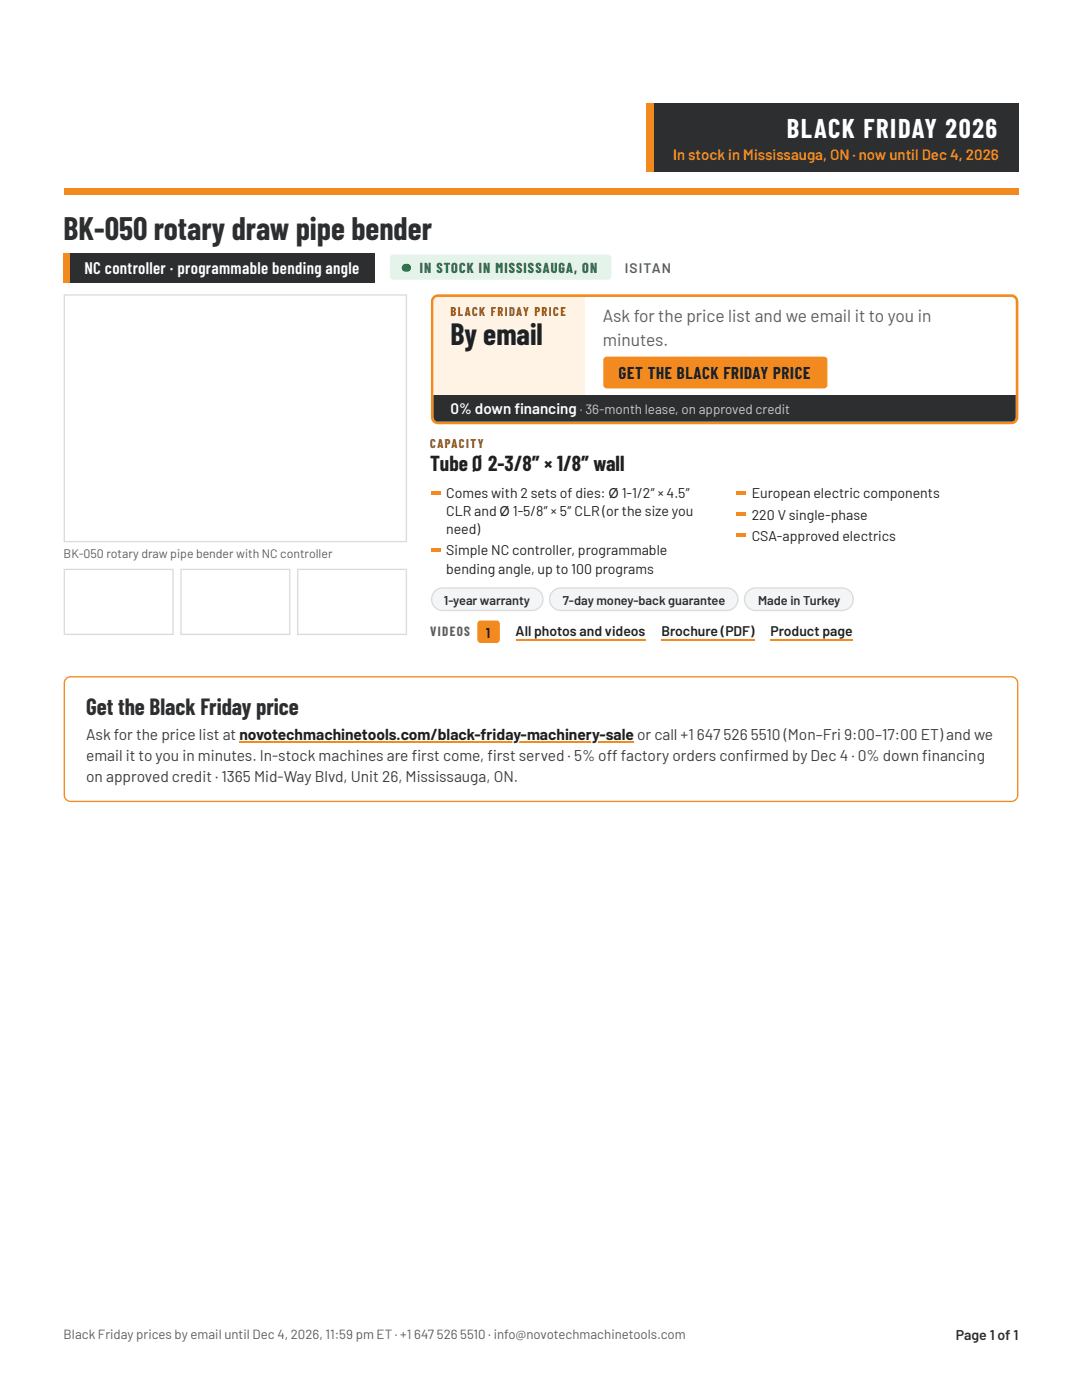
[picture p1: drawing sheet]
<svg xmlns="http://www.w3.org/2000/svg" width="216mm" height="279mm" viewBox="0 0 216 279" stroke-linecap="round" stroke-linejoin="round" font-family="sans-serif">
<defs><g id="words">
<text font-size="6.3" fill="#2d2e30" x="12.7" y="47.9">BK-050 rotary draw pipe bender</text>
<text font-size="6" fill="#1f2022" x="89.9" y="68.8">By email</text>
<text font-size="5.3" fill="#fff" x="157" y="27.5">BLACK FRIDAY 2026</text>
<text font-size="4.6" fill="#2d2e30" x="17.2" y="142.6">Get the Black Friday price</text>
<text font-size="4.2" fill="#1f2022" x="85.9" y="93.9">Tube Ø 2-3/8″ × 1/8″ wall</text>
<g font-size="3.5" fill="#5a5d62">
<text x="120.3" y="64.3">Ask for the price list and we email it to you in</text>
<text x="120.3" y="69.1">minutes.</text>
</g>
<text font-size="3.3" fill="#fff" x="16.8" y="54.8">NC controller · programmable bending angle</text>
<text font-size="3.3" fill="#1f2022" x="123.4" y="75.7">GET THE BLACK FRIDAY PRICE</text>
<g font-size="3.1" fill="#3b3d40">
<text x="17.2" y="147.6">Ask for the price list at novotechmachinetools.com/black-friday-machinery-sale or call +1</text>
<text x="139.1" y="147.6">647</text>
<text x="144.4" y="147.6">526</text>
<text x="149.8" y="147.6">5510 (Mon–Fri 9:00–17:00 ET) and we</text>
<text x="17.2" y="151.9">email it to you in minutes. In-stock machines are frst come, frst served · 5% off factory orders confrmed by Dec 4 · 0% down fnancing</text>
<text x="82.2" y="151.9">i</text>
<text x="97.3" y="151.9">i</text>
<text x="148.5" y="151.9">i</text>
<text x="184" y="151.9">i</text>
<text x="17.2" y="156.1">on approved credit · 1365 Mid-Way Blvd, Unit 26, Mississauga, ON.</text>
</g>
<text font-size="3" fill="#f28a1f" x="134.3" y="32">In stock in Mississauga, ON · now until Dec 4, 2026</text>
<g font-size="3" fill="#fff">
<text x="89.9" y="82.5">0% down fnancing</text>
<text x="102.6" y="82.5">i</text>
</g>
<text font-size="2.8" fill="#17663a" x="83.8" y="54.5">IN STOCK IN MISSISSAUGA, ON</text>
<text font-size="2.8" fill="#5a5d62" x="124.7" y="54.5">ISITAN</text>
<g font-size="2.8" fill="#1f2022">
<text x="89" y="99.5">Comes with 2 sets of dies: Ø 1-1/2″ × 4.5″</text>
<text x="150" y="99.5">European electric components</text>
<text x="89" y="102.9">CLR and Ø 1-5/8″ × 5″ CLR (or the size you</text>
<text x="89" y="106.6">need)</text>
<text x="150" y="103.7">220 V single-phase</text>
<text x="150" y="107.9">CSA-approved electrics</text>
<text x="89" y="110.9">Simple NC controller, programmable</text>
<text x="89" y="114.6">bending angle, up to 100 programs</text>
<text x="97" y="127.3">1</text>
<text x="102.9" y="127">All photos and videos</text>
<text x="132" y="127">Brochure (PDF)</text>
<text x="153.7" y="127">Product page</text>
</g>
<text font-size="2.8" fill="#2d2e30" x="190.7" y="267.5">Page 1 of 1</text>
<text font-size="2.7" fill="#c9cbcf" x="115.7" y="82.5">· 36-month lease, on approved credit</text>
<g font-size="2.6" fill="#5a5d62">
<text x="85.9" y="127">VIDEOS</text>
<text x="12.7" y="267.2">Black Friday prices by email until Dec 4, 2026, 11:59 pm ET · +1 647</text>
<text x="87.2" y="267.2">526</text>
<text x="91.8" y="267.2">5510 · info@novotechmachinetools.com</text>
</g>
<g font-size="2.5" fill="#8a4a0e">
<text x="89.9" y="63">BLACK FRIDAY PRICE</text>
<text x="85.9" y="89.4">CAPACITY</text>
</g>
<text font-size="2.5" fill="#5a5d62" x="12.7" y="111.4">BK-050 rotary draw pipe bender with NC controller</text>
<g font-size="2.5" fill="#2d2e30">
<text x="88.6" y="120.7">1-year warranty</text>
<text x="112.3" y="120.7">7-day money-back guarantee</text>
<text x="151.3" y="120.7">Made in Turkey</text>
</g>
</g></defs>
<path d="M12.7 37.6h190.5v1.3h-190.5z" fill="#f28a1f"/>
<path d="M13.2 135.4l.9-.3h187.7a1.28 1.28 0 0 1 1.3 1.2v22.4a1.28 1.28 0 0 1-1.3 1.2h-187.7a1.28 1.28 0 0 1-1.3-1.2v-22.4z" fill="none" stroke="#f28a1f" stroke-width=".26"/>
<path d="M128.9 20.6h74.3v13.8h-74.3z" fill="#2d2e30"/>
<path d="M128.9 20.6h1.5v13.8h-1.5z" fill="#f28a1f"/>
<path d="M12.7 50.5h62.2v5.9h-62.2z" fill="#2d2e30"/>
<path d="M12.7 50.5h1.3v5.9h-1.3z" fill="#f28a1f"/>
<path d="M78 51l.5-.2h42.8a.71 .71 0 0 1 .7 .7v3.6a.71 .71 0 0 1-.7 .7h-42.8a.71 .71 0 0 1-.7-.7v-3.6z" fill="#e5f4ea"/>
<path d="M80.4 52.9a.88 .88 0 0 1 1.4-.1 .88 .88 0 0 1-.3 1.4 .87 .87 0 0 1-1.1-.2 .87 .87 0 0 1 0-1.1z" fill="#1f9d55"/>
<path d="M12.7 58.7h68.5v49.5h-68.5z" fill="#fff"/>
<path d="M12.8 58.9h68.3v49.2h-68.3z" fill="none" stroke="#d9dbde" stroke-width=".26"/>
<path d="M12.7 113.5h22v13.2h-22z" fill="#fff"/>
<path d="M12.8 113.6h21.7v13h-21.7z" fill="none" stroke="#d9dbde" stroke-width=".26"/>
<path d="M36 113.5h21.9v13.2h-21.9z" fill="#fff"/>
<path d="M36.1 113.6h21.7v13h-21.7z" fill="none" stroke="#d9dbde" stroke-width=".26"/>
<path d="M59.3 113.5h21.9v13.2h-21.9z" fill="#fff"/>
<path d="M59.4 113.6h21.7v13h-21.7z" fill="none" stroke="#d9dbde" stroke-width=".26"/>
<path d="M86.6 59.3l.8-.3h114.4a1.15 1.15 0 0 1 1.1 1.1v23.2a1.15 1.15 0 0 1-1.1 1.1h-114.4a1.15 1.15 0 0 1-1.1-1.1v-23.2z" fill="none" stroke="#f28a1f" stroke-width=".53"/>
<path d="M86.5 59.3h30.2v19.5h-30.2z" fill="#fff3e6"/>
<path d="M120.6 71.4l.5-.2h43.3a.71 .71 0 0 1 .7 .7v4.9a.71 .71 0 0 1-.7 .7h-43.3a.71 .71 0 0 1-.7-.7v-4.9z" fill="#f28a1f"/>
<path d="M86.5 78.8h116.2v5.3h-116.2z" fill="#2d2e30"/>
<path d="M86.8 118a2.25 2.25 0 0 1 1.6-.7h17.7a2.25 2.25 0 0 1 2.2 2.3 2.25 2.25 0 0 1-2.2 2.2h-17.7a2.25 2.25 0 0 1-2.1-1.3 2.25 2.25 0 0 1 .5-2.5z" fill="#f4f5f6"/>
<path d="M86.8 118a2.25 2.25 0 0 1 1.6-.7h17.7a2.25 2.25 0 0 1 2.2 2.3 2.25 2.25 0 0 1-2.2 2.2h-17.7a2.25 2.25 0 0 1-2.1-1.3 2.25 2.25 0 0 1 .5-2.5z" fill="none" stroke="#d9dbde" stroke-width=".26"/>
<path d="M110.3 118a2.25 2.25 0 0 1 1.6-.7h33.1a2.25 2.25 0 0 1 2.2 2.3 2.25 2.25 0 0 1-2.2 2.2h-33.1a2.25 2.25 0 0 1-2.1-1.3 2.25 2.25 0 0 1 .5-2.5z" fill="#f4f5f6"/>
<path d="M110.3 118a2.25 2.25 0 0 1 1.6-.7h33.1a2.25 2.25 0 0 1 2.2 2.3 2.25 2.25 0 0 1-2.2 2.2h-33.1a2.25 2.25 0 0 1-2.1-1.3 2.25 2.25 0 0 1 .5-2.5z" fill="none" stroke="#d9dbde" stroke-width=".26"/>
<path d="M149.2 118a2.25 2.25 0 0 1 1.6-.7h17.2a2.25 2.25 0 0 1 2.3 2.3 2.25 2.25 0 0 1-2.3 2.2h-17.2a2.25 2.25 0 0 1-2.1-1.3 2.25 2.25 0 0 1 .5-2.5z" fill="#f4f5f6"/>
<path d="M149.2 118a2.25 2.25 0 0 1 1.6-.7h17.2a2.25 2.25 0 0 1 2.3 2.3 2.25 2.25 0 0 1-2.3 2.2h-17.2a2.25 2.25 0 0 1-2.1-1.3 2.25 2.25 0 0 1 .5-2.5z" fill="none" stroke="#d9dbde" stroke-width=".26"/>
<path d="M95.5 124l.5-.2h3a.71 .71 0 0 1 .7 .7v3.1a.71 .71 0 0 1-.7 .7h-3a.71 .71 0 0 1-.8-.7v-3.1z" fill="#f28a1f"/>
<path d="M102.9 127.7h25.9M132 127.7h18.6M153.7 127.7h16.4M47.8 148h78.7" fill="none" stroke="#f28a1f" stroke-width=".26"/>
<g fill="#f28a1f">
<path d="M86 97.9h1.8v.8h-1.8z"/>
<path d="M86 109.3h1.8v.8h-1.8z"/>
<path d="M146.8 97.9h1.9v.8h-1.9z"/>
<path d="M146.8 102.1h1.9v.8h-1.9z"/>
<path d="M146.8 106.4h1.9v.8h-1.9z"/>
</g>
<use href="#words"/>
</svg>
